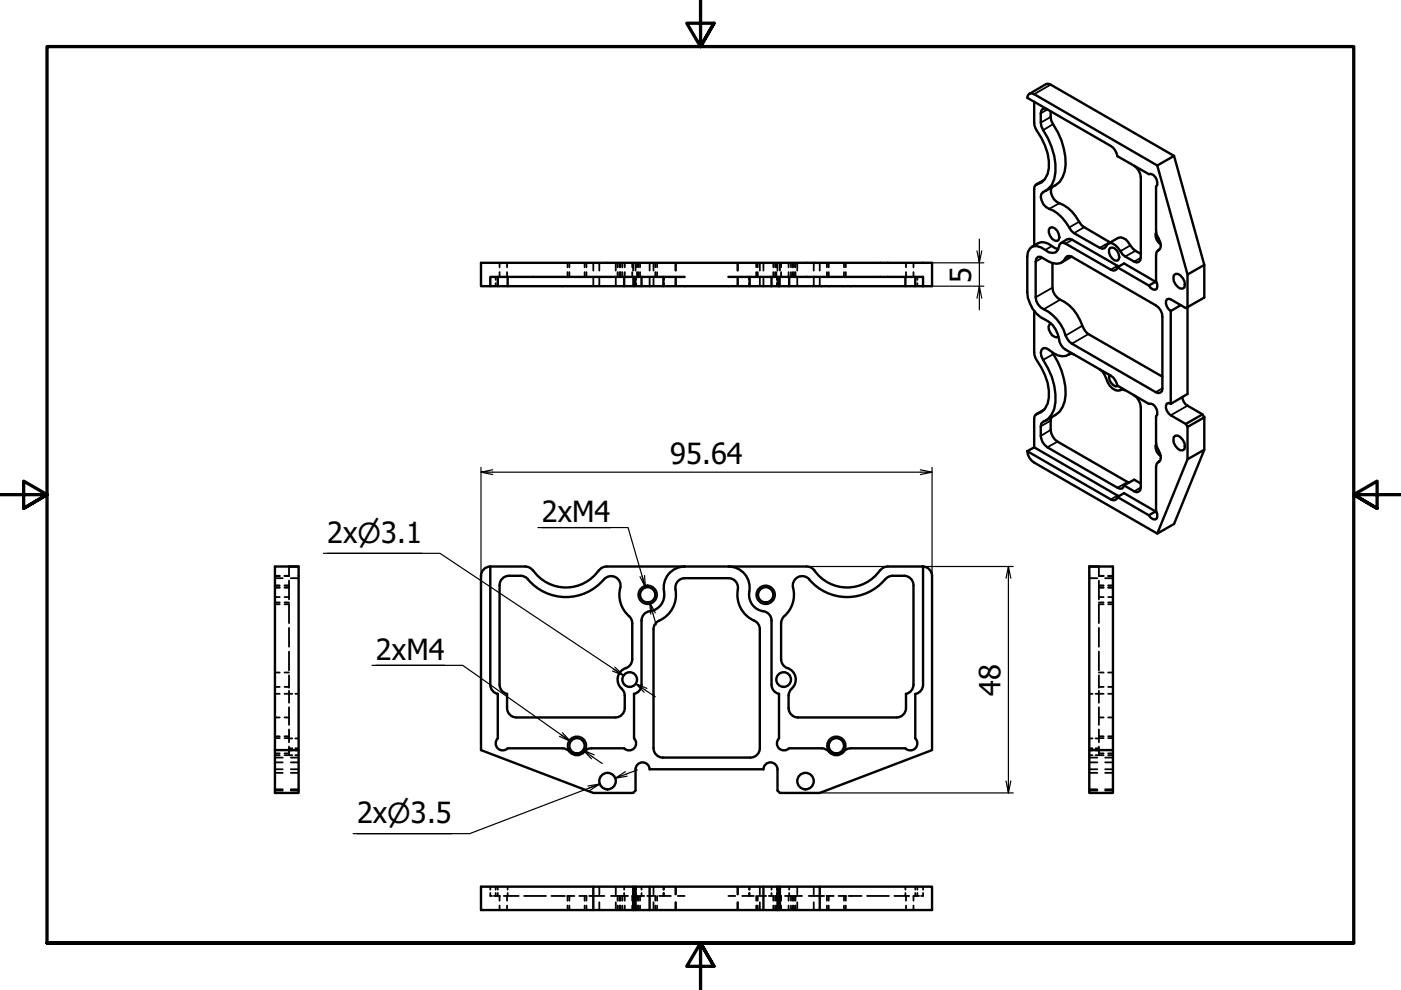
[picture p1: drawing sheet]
<svg xmlns="http://www.w3.org/2000/svg" width="297mm" height="210mm" viewBox="0 0 297 210" stroke-linecap="round" stroke-linejoin="round" font-family="sans-serif">
<defs><g id="words">
<g font-size="6.2">
<text x="205.9" y="59.9" transform="rotate(-90 205.9 59.9)">5</text>
<text x="142.1" y="98.4">95.64</text>
<text x="114.9" y="110.7">2xM4</text>
<text x="69.3" y="115.1">2x⌀3.1</text>
<text x="79.7" y="139.9">2xM4</text>
<text x="212.1" y="147.5" transform="rotate(-90 212.1 147.5)">48</text>
<text x="75.7" y="174.5">2x⌀3.5</text>
</g>
</g></defs>
<!-- layer: Visible (ISO) -->
<g fill="none" stroke="#000" stroke-width=".51">
<path d="M218.2 19.9l3.6-2.1h.4l.6 .1 26.1 15.2 6.4 23.1v6.9l-3.9 2.2-3.2-1.8-.4-.2-.4 .2a1.86 1.86 0 0 0 .8 2.4M219.3 21.6v4.4a5.6 5.6 0 0 0 1.5 3.2 10.3 10.3 0 0 1 1.3 7.7 3.6 3.6 0 0 1-2.6 2.4l-.2 .8v12M221.4 38.1l-1.8 1.1M222.1 23.2l-.5-.2-.6 .1a4.5 4.5 0 0 0 .2 4.5 13.4 13.4 0 0 1 2.3 10.3l-.5 1.3-.8 .9-1.4 1a3 3 0 0 0 2.6 3.6 10.7 10.7 0 0 1 3.7 4.2l.6 .5 5.5 3.1 .5 .2 .5-.1 .6-.8 .5-.3a2.91 2.91 0 0 1 2.3 1.7 6 6 0 0 0 3.4 2.5l.4-.2 .3-.3 .2-.6v-17a3.2 3.2 0 0 0-1.4-2.4M222.8 23.6l.1 2a19.1 19.1 0 0 1 3 7.6 6.1 6.1 0 0 1-4.2 7.3M223 39.7a2.73 2.73 0 0 0 1.6 3.4 7.6 7.6 0 0 1 4.2 3.9l.5 .7 .6 .5 5.5 3.2M248.9 33.1l-3.5 2M105.5 58.7v2h-1.6M107.6 58.7v2h24.7v-2M134.4 58.7v2h1.6M136 58.7v2h27.6v-2M140.7 58.7v2"/>
<path d="M145.2 58.7h-41.3v2h-1.9v-5h95.6v5h-1.9M154.4 58.7h41.3v2M158.9 58.7v2M165.2 58.7v2M167.3 58.7v2M192 58.7v2M194.1 58.7v2h1.6M218.8 52.4a2.91 2.91 0 0 1 4.2-.2l1.3 .6M219.7 54.8l.4-.3h.6a7.1 7.1 0 0 0 3.3 1.4l.9-.1 .6-.5 .8-1h.4l.6 .2 17.7 10.2a2.81 2.81 0 0 1 1.4 2.5v15.1v.6l-.3 .3-.5 .1-.6-.1-17.7-10.3a4.7 4.7 0 0 1-1.8-3 9.7 9.7 0 0 0-4.8-4.7l-.6-.6-.4-.8-.1-.8v-7.5zM222.6 48.3a1.52 1.52 0 0 1 1.9 1.3l.1 .7-.1 .5-.3 .3a2.01 2.01 0 0 1-1.8-2.4zM223.1 55.8v5.2a3.4 3.4 0 0 0 2.6 3 10.9 10.9 0 0 1 4.1 5.8l1 1 15.6 9.1M224.9 51.5l1.4-.8 .5-.1 .5 .2 9.9 5.7"/>
<path d="M227.2 54.4l-2.2 1.3M234.9 51.7l2.1-1.2a1.9 1.9 0 0 1 2.2 .8 5.1 5.1 0 0 0 2.7 2.5M235.4 52.5a1.82 1.82 0 0 1 1.8 2.5l-.3 .3a1.89 1.89 0 0 1-1.5-2.8zM236.9 56.7l-.2 .4-.3 .2-.4 .1-.5-.2-9.6-5.5-.5-.2h-.4l-.3 .3a1.76 1.76 0 0 1-1.5 1.8l-.8-.1a4.2 4.2 0 0 0-3.5-1.3l-.5 .5-.5 .7-.1 1v7.6a7 7 0 0 0 4.6 6.2 5.9 5.9 0 0 1 2.3 4.4l.7 1.2 .5 .3 9.6 5.6a3.3 3.3 0 0 1 1.4 2.1l6.7 3.8a1.72 1.72 0 0 1 1.5 2.6v5.7l.1 .8a3.6 3.6 0 0 1 .8 2.9l-.8 .7-.1 .6v9.5l.3 .6-.2 1a1.13 1.13 0 0 1-1.6-.7M236.9 56.7l1.4-.8 6.7 3.8 .3 .4M236.9 56.7l6.7 3.9M245 59.7l-1.4 .9M245.1 49.2a2.24 2.24 0 0 0 1 2.6M245.8 52.9l-.3 .2M248.9 58.4l.3-.3a2.07 2.07 0 0 1 2 2.3l-.1 .5-.3 .3a2.07 2.07 0 0 1-2-2.3zM251.8 58.2l-6.4-23.1-26.1-15.1-.6-.2h-.5l-.3 .4-.1 .5 17.7 10.3a3.3 3.3 0 0 1 1.4 2.1l6.7 3.8a1.72 1.72 0 0 1 1.5 2.6v9.5l.1 .8a3.5 3.5 0 0 1 .8 2.9l-.8 .7-.1 .6v5.7l.3 .6-.2 .9a1.13 1.13 0 0 1-1.6-.6M255.3 56.2l-3.5 2v25.3l-3.6 2.1"/>
<path d="M105.5 60.7h2.1M132.3 60.7h2.1M163.6 60.7h1.6M165.2 60.7h28.9M219.3 65.9v8.8a5.6 5.6 0 0 0 1.5 3.2 10.2 10.2 0 0 1 1.3 7.7 4 4 0 0 1-2.6 2.4l-.2 .8v6l-1.5 .9M222.8 68.6l-.3 .2a2.16 2.16 0 0 0 1.5 2.7l.4-.2M223.1 74.7a14.8 14.8 0 0 1 2.6 10.4l-.4 1.2-.6 1-.9 .7-2.1 1.2M226.9 75l-.4 .2M227.7 75.2l-.6-.2-.4 .1a2.82 2.82 0 0 1-3.3-.2l-1.6-1.1h-.6a1.61 1.61 0 0 0 0 2.5 13.5 13.5 0 0 1 2.3 10.4l-.6 1.2-.7 1-1.4 .9a4.5 4.5 0 0 0 1.3 5l14.8 8.6 1 .2 .4-.7M233.2 78.3a4.8 4.8 0 0 1 1.6 2.7 2.29 2.29 0 0 0 3.2 1.6l.6 .2M235.2 79.5a2.07 2.07 0 0 0 1.4 2.5l.4-.2M248.2 65.9v19.7"/>
<path d="M250.4 64.7l-2.2 1.2M217.8 95.7l17.7 10.2 .5 .2 .4-.1 .3-.2 .2-.4M219.3 94.8l17.9 10.4M221.4 86.8l-1.8 1.1M223 88.4a4.6 4.6 0 0 0 1.2 5.2l15.1 8.7M237.7 82.6l-.2 .1M240.5 83.9a3.2 3.2 0 0 1 1.4 2.4v17l-.2 .6-.3 .3-.4 .2-2.7-1.5M245.1 94.1a2.24 2.24 0 0 0 1 2.6M245.8 97.8l-.3 .2M248.2 85.6l-.4-.2-.4 .2a1.85 1.85 0 0 0 .8 2.4l3.2 1.9M248.9 92.7l.3-.3a2.07 2.07 0 0 1 2 2.3l-.1 .5-.3 .3a2.07 2.07 0 0 1-2-2.3zM250.7 84.2a2.23 2.23 0 0 0 1.1 1.8l3.2 1.9"/>
<path d="M251.4 89.9l3.6-2 .3 .6-3.5 2zM251.8 90.5v6.9l3.5-2.1M251.8 97.4l-6.4 15.7M255.3 88.5v6.8l-6.4 15.8-3.5 2-26.1-15a3.1 3.1 0 0 1-1.5-2.4M236.9 105.4l1.4-.8 6.7 3.8 .3 .4M236.9 105.4l6.7 3.9 1.4-.9M241.9 102.5l-1.4-.8-2.2 1.2M61.3 120.1h2M102 122.1v36.9l23.8 9.1h8.4l.5-.5v-4.5M103.9 120.1h7.5l1 .3 .6 .6M103.9 120.1a2 2 0 0 0-1.9 2M103.9 120.1v25"/>
<path d="M105.9 124.1v21M107.9 122.1a2 2 0 0 0-2 2M107.9 122.1h2.5M110.4 122.1l1 .3 .5 .4M111.9 122.8a10.5 10.5 0 0 0 16.1 .1M113 120.9a8.5 8.5 0 0 0 13.9 0M128 122.9a2 2 0 0 1 2.5-.5 2 2 0 0 1 1 2.2M128.6 120.1h42.4M128.6 120.1l-.7 .2-.9 .7M131.5 124.7a6 6 0 0 0 1.9 5.9M133.4 130.6a2 2 0 0 1 .6 1.5v7.7a2 2 0 0 1-1.3 1.9M137.8 129.6a2 2 0 0 0-1.8 2v13.5"/>
<path d="M138.6 133.4v25.2M139.7 131.6a6.1 6.1 0 0 0 3.5-7 2 2 0 0 1 2-2h9.2a2 2 0 0 1 2 2.4 6.2 6.2 0 0 0 3.9 6.8 2 2 0 0 1 .8 1.6M139.7 131.6a2 2 0 0 0-1.1 1.8M140.8 125.5a3.5 3.5 0 0 1-3 4.1M145.2 120.1a4.5 4.5 0 0 0-4.4 5.3M154.5 120.1a4.5 4.5 0 0 1 4.4 5.3M158.9 125.5a3.5 3.5 0 0 0 3 4.1M161.1 133.4v25.2M161.8 129.6a2 2 0 0 1 1.8 2v13.5M166.3 130.6a2 2 0 0 0-.7 1.5v7.7a2 2 0 0 0 1.4 1.9M168.2 124.7a6 6 0 0 1-1.9 5.9M171 120.1l1.1 .3 .6 .6"/>
<path d="M171.6 122.9a2 2 0 0 0-2.4-.5 2 2 0 0 0-1.1 2.2M172.7 120.9a8.5 8.5 0 0 0 13.9 0M187.7 122.8a10.5 10.5 0 0 1-16.1 .1M189.2 122.1h2.5M189.3 122.1l-.7 .1-.9 .6M191.7 122.1a2 2 0 0 1 2 2M193.7 124.1v21M195.6 120.1h.1M195.6 120.1h-7.4l-.7 .2-.9 .7M195.7 120.1a2 2 0 0 1 1.9 2M195.7 120.1v25M197.6 122.1v36.9l-23.8 9.1h-8.4l-.6-.5v-4.5"/>
<path d="M230.9 120.1h5.1v48h-5.1zM230.9 120.1h2.1M58.3 159h5v-38.9h-5v48h5v-9.1M103.9 145.2a2 2 0 0 0 1.6 1.9M105.5 147.1v9.5a1.49 1.49 0 0 0 0 2.1 1.49 1.49 0 0 0 2.1 0h11.7M105.9 145.2a2 2 0 0 0 1.6 1.9M107.5 147.1v3a2 2 0 0 0 2 2M119.2 158.7l.7 .1 .9 .6M120.8 159.4a2 2 0 0 0 3.1 0M125.4 158.7l-1 .2-.6 .5M125.4 158.7h6.9M131.8 146a2 2 0 0 1 .7 1.5"/>
<path d="M132.5 147.5v2.6a2 2 0 0 1-2 2h-21M132.7 141.6a2.57 2.57 0 0 0-.9 4.4M134.4 147.1v9.5a1.49 1.49 0 0 1 0 2.1 1.49 1.49 0 0 1-2.1 0M136 145.2a2 2 0 0 1-1.6 1.9M138.6 158.6a2 2 0 0 0 2 2M161.1 158.6a2 2 0 0 1-2 2M163.6 145.2a2 2 0 0 0 1.6 1.9M165.2 147.1v9.5a1.49 1.49 0 0 0 0 2.1 1.49 1.49 0 0 0 2.1 0M167 141.6a2.57 2.57 0 0 1 .9 4.4M167.2 147.5v2.6a2 2 0 0 0 2 2M167.3 158.7h6.9l1 .2a2.62 2.62 0 0 0 2.8 1.1l.9-.6M167.9 146a2 2 0 0 0-.7 1.5"/>
<path d="M180.4 158.7l-1 .2-.6 .5M180.4 158.7h11.6M192.1 147.1v3a2 2 0 0 1-2 2h-20.9M193.7 145.2a2 2 0 0 1-1.6 1.9M194.1 147.1v9.5a1.49 1.49 0 0 1 0 2.1 1.49 1.49 0 0 1-2.1 0M195.7 145.2a2 2 0 0 1-1.6 1.9M230.9 159h5.1M134.7 163.1a1.49 1.49 0 0 1 1.5-1.5 1.49 1.49 0 0 1 1.5 1.5M137.7 163.1h24.2M140.5 160.6h18.6M161.9 163.1a1.49 1.49 0 0 1 1.5-1.5 1.49 1.49 0 0 1 1.4 1.5M125.8 188h-23.8v4.9h32.2"/>
<path d="M134.2 188h.5v4.9h-.5zM134.2 188h-8.4v4.9M134.7 188h3v4.9M134.7 192.9h3M137.7 192.9h27.1M137.7 188h27.1M161.9 188v4.9M164.8 188h.6v4.9h-.6zM165.4 188h8.4v4.9M173.8 188h23.8v4.9h-32.2"/>
<circle cx="137.3" cy="126.1" r="1.62"/>
<circle cx="162.3" cy="126.1" r="1.62"/>
<circle cx="122.3" cy="158.1" r="1.62"/>
<circle cx="133.5" cy="144.1" r="1.56"/>
<circle cx="166.1" cy="144.1" r="1.56"/>
<circle cx="177.3" cy="158.1" r="1.62"/>
<circle cx="128.8" cy="165.6" r="1.75"/>
<circle cx="170.8" cy="165.6" r="1.75"/>
</g>
<!-- layer: Visible Narrow (ISO) -->
<g fill="none" stroke="#000" stroke-width=".38">
<path d="M222.8 17.9l-3.5 2.1M221.4 38.2l-1.6 .9M222.1 23.2l-1.4 .8M222.8 24.8l-2.1 1.2M223.3 26.3l-2.1 1.3M221 54.6l-1.4 .9M223 52.2l-1.4 .8M224.6 43.1l-2.2 1.2M226.7 54.3l-.8 .3M227.3 50.8l-1.4 .9M228.8 47l-2.1 1.2M229.9 48.2l-2.2 1.2"/>
<path d="M235.3 51.3l-2.1 1.2M236.9 56.4l-1.4 .8M239.6 52l-2 1.2M240.7 53.2l-2.1 1.2M241.9 54.6l-1.4 .9M245.8 52.9l-.2 .2M223.1 61l-3.5 2M223.3 75.1l-2.1 1.2M224.8 63.5l-3.5 2.1M226.8 75l-.1 .1M229.5 69.1l-3.6 2.1M230.8 70.8l-3.5 2.1"/>
<path d="M221.4 86.9l-1.6 .9M222.8 89.2l-2.1 1.2M222.8 91.2l-2.1 1.2M224.2 93.6l-2.1 1.2M237.7 82.6l-.1 .1M245.8 97.8l-.2 .2M246.4 82.3l-1.4 .9M251.8 86l-3.6 2M236.9 105.1l-1.4 .8M239.1 102.2l-2.2 1.2M241.9 103.3l-1.4 .9M120.8 159.4a2 2 0 0 1 .2-2.7 2 2 0 0 1 2.7 0 2 2 0 0 1 .2 2.7"/>
<path d="M175.8 159.4a2 2 0 0 1 .2-2.7 2 2 0 0 1 2.7 0 2 2 0 0 1 .2 2.7"/>
<circle cx="137.3" cy="126.1" r="2"/>
<circle cx="162.3" cy="126.1" r="2"/>
</g>
<!-- layer: Hidden (ISO) -->
<g fill="none" stroke="#000" stroke-width=".38">
<path d="M105.1 58.7v.6M105.9 55.7v1M105.9 57.7v1M107.5 55.7v1M107.5 57.7v1M120.3 55.7v1M120.3 57.7v1M120.7 55.7v1M120.7 57.7v1M124 55.7v1M124 57.7v1M124.3 55.7v1"/>
<path d="M124.3 57.7v1M125.8 55.7v1.7M125.8 59v1.7M127.1 55.7v1.7M127.1 59v1.7M130.6 55.7v1.7M130.6 59v1.7M130.9 55.7v1M130.9 57.7v1M131.3 55.7v1M131.3 57.7v1M131.6 55.7v1"/>
<path d="M131.6 57.7v1M132 55.7v1M132 57.7v1M132.5 55.7v1M132.5 57.7v1M134 55.7v1M134 57.7v1M134.2 55.7v1.7M134.2 59v1.7M134.7 55.7v1.7M134.7 59v1.7M134.9 58.7v.6"/>
<path d="M135.1 55.7v1M135.1 57.7v1M135.3 55.7v1M135.3 57.7v1M135.7 55.7v1M135.7 57.7v1M137.7 55.7v1.7M137.7 59v1.7M138.6 55.7v1.7M138.6 59v1.7M138.9 55.7v1M138.9 57.7v1"/>
<path d="M139.3 55.7v1M139.3 57.7v1M140.8 58.7v.6M143.2 55.7v1.7M143.2 59v1.7M143.3 55.7v1.7M143.3 59v1.7M156.3 55.7v1.7M156.3 59v1.7M156.5 55.7v1.7M156.5 59v1.7M158.8 58.7v.6"/>
<path d="M160.3 55.7v1M160.3 57.7v1M160.7 55.7v1M160.7 57.7v1M161.1 55.7v1.7M161.1 59v1.7M161.9 55.7v1.7M161.9 59v1.7M164 55.7v1M164 57.7v1M164.3 55.7v1M164.3 57.7v1"/>
<path d="M164.6 55.7v1M164.6 57.7v1M164.7 58.7v.6M164.8 55.7v1.7M164.8 59v1.7M165.4 55.7v1.7M165.4 59v1.7M165.6 55.7v1M165.6 57.7v1M167.2 55.7v1M167.2 57.7v1M167.7 55.7v1"/>
<path d="M167.7 57.7v1M168.1 55.7v1M168.1 57.7v1M168.3 55.7v1M168.3 57.7v1M168.7 55.7v1M168.7 57.7v1M169 55.7v1.7M169 59v1.7M172.5 55.7v1.7M172.5 59v1.7M173.8 55.7v1.7"/>
<path d="M173.8 59v1.7M175.3 55.7v1M175.3 57.7v1M175.7 55.7v1M175.7 57.7v1M178.9 55.7v1M178.9 57.7v1M179.3 55.7v1M179.3 57.7v1M192.1 55.7v1M192.1 57.7v1M193.7 55.7v1"/>
<path d="M193.7 57.7v1M194.5 58.7v.6M105.1 60v.7M134.9 60v.7M140.8 60v.7M158.8 60v.7M164.7 60v.7M194.5 60v.7M58.3 122.1h1M58.3 122.6h1.6M58.3 126.6h1M58.3 124.6h1"/>
<path d="M58.3 124.5h1M58.3 127.7h1M58.3 124.1h1M58.3 128.1h1M60.3 128.1h1v4M60.3 122.1h1M60.3 126.6h1M60.3 124.6h1M60.3 124.5h1M60.3 127.7h1M60.3 124.1h1M61.3 120.1v2h-1"/>
<path d="M61.3 123.1v4M61.3 133.1v4M61.3 138.1v4M61.7 122.6h1.6M230.9 122.6h1.8M233 122.1h1M233 120.1v2h1M233 126.6h1M233 124.6h1M233 124.5h1M233 127.7h1M233 124.1h1"/>
<path d="M233 123.1v4M233 133.1v4M233 138.1v4M234 128.1h-1v4M234.3 122.6h1.7M234.9 122.1h1.1M234.9 126.6h1.1M234.9 124.6h1.1M234.9 124.5h1.1M234.9 127.7h1.1M234.9 124.1h1.1M234.9 128.1h1.1"/>
<path d="M58.3 147.1h1M58.3 152.1h1M58.3 142.6h1M58.3 145.6h1M58.3 156.5h1M58.3 159.7h1M58.3 156.1h1M60.3 147.1h1v1.9M60.3 152.1h1M60.3 142.6h1M60.3 145.6h1M60.3 156.5h1"/>
<path d="M60.3 159.7h1M60.3 156.1h1M61.3 146.5v.6h.7M61.3 143.2v2.6M61.3 150v3.7M61.3 154.7v2.7M61.3 158.3v.9M61.3 159.3v.3M61.3 159.9v.2M61.3 158.7h.7M61.3 156.6h.7M61.3 159.1h.7"/>
<path d="M62.6 147.1h.7M62.6 158.7h.7M62.6 156.6h.7M62.6 159.1h.7M230.9 147.1h.7M230.9 158.7h.7M230.9 156.6h.7M230.9 159.1h.7M232.3 147.1h1.7M232.3 158.7h.7M232.3 156.6h.7M232.3 159.1h.7"/>
<path d="M233 152.1h1M233 142.6h1M233 145.6h1M233 156.5h1M233 159.7h1M233 156.1h1M233 143.2v2.6M233 146.5v2.5M233 150v3.7M233 154.7v2.7M233 158.3v.9M233 159.3v.3"/>
<path d="M233 159.9v.2M234.9 147.1h1.1M234.9 152.1h1.1M234.9 142.6h1.1M234.9 145.6h1.1M234.9 156.5h1.1M234.9 159.7h1.1M234.9 156.1h1.1M58.3 167.6h1.6M58.3 160.6h1.6M58.3 163.1h1.6M58.3 160.1h1"/>
<path d="M58.3 163.9h1.6M58.3 167.4h1.6M58.3 161.6h1.6M60.3 160.1h1.7M61.7 167.6h1.6M61.7 160.6h1.6M61.7 163.1h1.6M61.7 163.9h1.6M61.7 167.4h1.6M61.7 161.6h1.6M62.6 160.1h.7M230.9 167.6h1.8"/>
<path d="M230.9 160.6h1.8M230.9 163.1h1.8M230.9 160.1h.7M230.9 163.9h1.8M230.9 167.4h1.8M230.9 161.6h1.8M232.3 160.1h1.7M234.3 167.6h1.7M234.3 160.6h1.7M234.3 163.1h1.7M234.3 163.9h1.7M234.3 167.4h1.7"/>
<path d="M234.3 161.6h1.7M234.9 160.1h1.1M103.9 189.3v.7h.4M103.9 188v.6M104.7 190h1.3M105.1 188v.6M105.1 189.3v.7M105.5 188v.6M105.5 189.3v.7M105.9 190v1M105.9 192v.9M106.8 190h3.2"/>
<path d="M107.5 190v1M107.5 192v.9M107.6 188v.6M107.6 189.3v.7M111.1 190h4.7M116.9 190h2.9M120.3 190h1.5M120.3 190v1M120.3 192v.9M120.7 190v1M120.7 192v.9M122.8 190h1.5v1"/>
<path d="M124 190v1M124 192v.9M124.3 192v.9M124.9 190h3.2M127.1 188v1.6M127.1 191.3v1.6M129.5 190h3.7M130.6 188v1.6M130.6 191.3v1.6M130.9 190v1M130.9 192v.9M131.3 190v1"/>
<path d="M131.3 192v.9M131.6 190v1M131.6 192v.9M132 190v1M132 192v.9M132.3 188v.6M132.3 189.3v.7M132.5 190v1M132.5 192v.9M134 192v.9M134.4 188v.6M134.4 189.3v.7"/>
<path d="M134.9 188v.6M134.9 189.3v.7M135.1 190v1M135.1 192v.9M135.3 190h-1.3v1M135.3 190v1M135.3 192v.9M135.6 190h1M135.7 190v1M135.7 192v.9M136 188v.6M136 189.3v.7"/>
<path d="M137.2 190h1.6M138.6 188v1.6M138.6 191.3v1.6M138.9 190v1M138.9 192v.9M139.3 190v1M139.3 192v.9M139.8 190h2.4M140.7 188v.6M140.7 189.3v.7M140.8 188v.6M140.8 189.3v.7"/>
<path d="M143.2 188v1.6M143.2 191.3v1.6M143.3 188v1.6M143.3 191.3v1.6M143.7 190h1.5M154.4 190h1.5M156.3 188v1.6M156.3 191.3v1.6M156.5 188v1.6M156.5 191.3v1.6M157.4 190h2.4M158.8 188v.6"/>
<path d="M158.8 189.3v.7M158.9 188v.6M158.9 189.3v.7M160.3 190v1M160.3 192v.9M160.7 190v1M160.7 192v.9M160.8 190h1.6M161.1 188v1.6M161.1 191.3v1.6M163.6 189.3v.7h-.6M163.6 190h.4v1"/>
<path d="M163.6 188v.6M164 192v.9M164.3 191v-1h1.3v1M164.3 192v.9M164.6 190v1M164.6 192v.9M164.7 188v.6M164.7 189.3v.7M165.2 188v.6M165.2 189.3v.7M165.6 192v.9M166.4 190h3.7"/>
<path d="M167.2 190v1M167.2 192v.9M167.3 188v.6M167.3 189.3v.7M167.7 190v1M167.7 192v.9M168.1 190v1M168.1 192v.9M168.3 190v1M168.3 192v.9M168.7 190v1M168.7 192v.9"/>
<path d="M169 188v1.6M169 191.3v1.6M171.4 190h3.4M172.5 188v1.6M172.5 191.3v1.6M175.3 190h1.5M175.3 190v1M175.3 192v.9M175.7 190v1M175.7 192v.9M177.8 190h1.6M178.9 190v1"/>
<path d="M178.9 192v.9M179.3 190v1M179.3 192v.9M179.9 190h2.8M183.8 190h4.7M189.6 190h3.2M192 188v.6M192 189.3v.7M192.1 190v1M192.1 192v.9M193.7 192v.9M194.1 188v.6"/>
<path d="M194.1 189.3v.7M194.5 188v.6M194.5 189.3v.7M194.9 190h-1.2v1M195.7 189.3v.7h-.4M195.7 188v.6"/>
</g>
<!-- layer: Border (ISO) -->
<path d="M148.5 -.1v10l-2.9-5h5.8l-2.9 5 2.9-5M0 104.9h10l-5-2.9v5.8l5-2.9-5 2.9M297 104.9h-10l5-2.9v5.8l-5-2.9 5 2.9M10 199.9v-190h277v190h-277h277M151.4 204.9l-2.9-5 2.9 5h-5.8l2.9-5v10" fill="none" stroke="#000" stroke-width=".7"/>
<!-- layer: Dimension (ISO) -->
<g fill="none" stroke="#000" stroke-width=".25">
<path d="M197.6 55.7h11M207.6 50.7v5l-.5-2.5M208.2 53.2l-.6 2.5v5l-.5 2.5M197.6 60.7h11M208.2 63.2l-.6-2.5v5M102 99.1v23M104.5 99.6l-2.5 .5h95.6l-2.5 .5M195.1 99.6l2.5 .5M197.6 99.1v23M68.6 117.3h24.7l38.9 25.9-1.8-1.8M69.3 117.3h20.2M102 100.1l2.5 .5"/>
<path d="M114 111.9h19.2l3.6 12.7-.1-2.6M114.9 111.9h14.6M136.1 122.1l.7 2.5-1.1-2.3M137.7 127.7l.3 2.5M138.9 130l-1.2-2.3 1.4 4.8M171 120.1h43.8M213.8 120.1l-.5 2.5M214.3 122.6l-.5-2.5v48l-.5-2.5M78.9 141.1h19.2l22.9 16.1-1.7-1.8M79.7 141.1h14.6M118.9 155.7l2.1 1.5-2.4-1.1M123.6 159l1.8 1.9"/>
<path d="M130.1 141.9l2.1 1.3-2.3-.9M134.7 144.9l1.9 1.9M137.2 146l-2.5-1.1 4.2 2.8M75.7 176.8h20.1M124.7 166.7l2.5-.5-27.6 10.6h-24.7M124.8 167.1l2.4-.9-2.2 1.4M126 160.1l-2.4-1.1 4.1 2.9M133 164.6l-2.6 .4M135.1 163.2l-4.7 1.8 2.2-1.4M173.8 168.1h41M214.3 165.6l-.5 2.5"/>
</g>
<use href="#words"/>
</svg>
